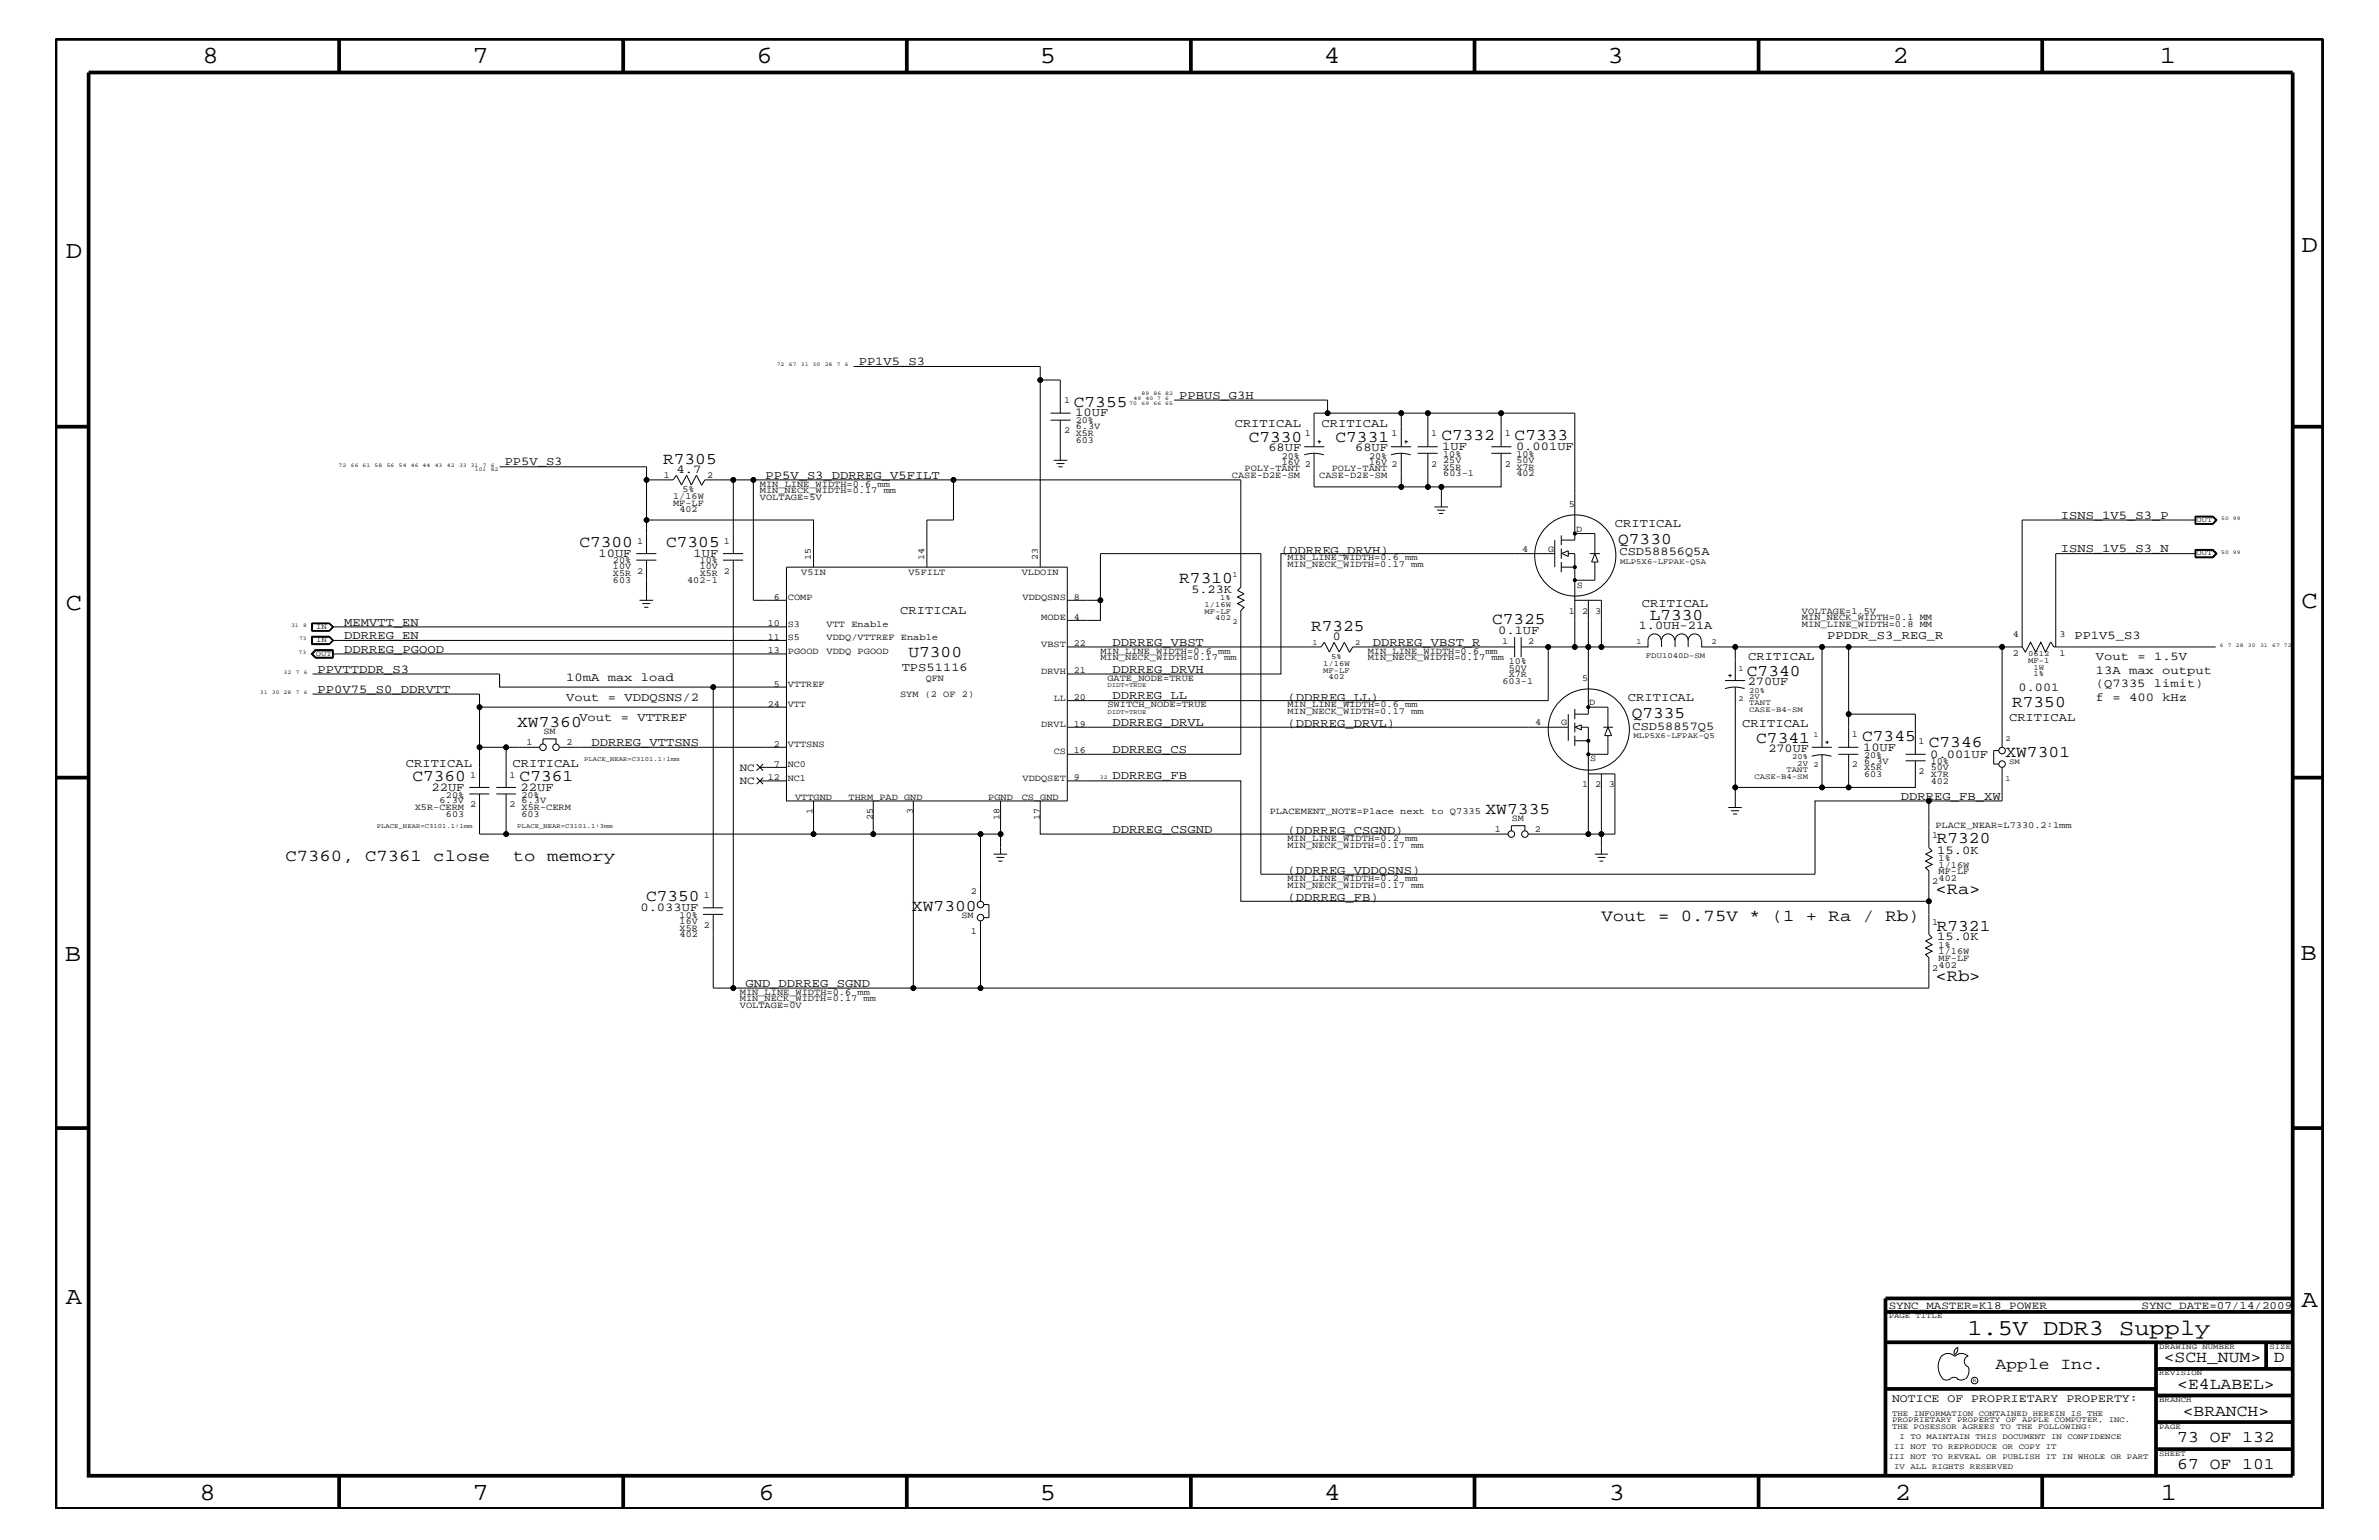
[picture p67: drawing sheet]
<svg xmlns="http://www.w3.org/2000/svg" width="432mm" height="279mm" viewBox="0 0 432 279" stroke-linecap="round" stroke-linejoin="round" font-family="sans-serif">
<defs><g id="words">
<g font-size="4.5">
<text x="36.7" y="11.5">8</text>
<text x="85.8" y="11.5">7</text>
<text x="137.3" y="11.5">6</text>
<text x="188.7" y="11.5">5</text>
<text x="240.3" y="11.5">4</text>
<text x="291.8" y="11.5">3</text>
<text x="343.5" y="11.5">2</text>
<text x="392" y="11.5">1</text>
<text x="11.9" y="46.8">D</text>
<text x="417.7" y="45.7">D</text>
<text x="11.9" y="110.6">C</text>
<text x="417.7" y="110.3">C</text>
<text x="11.8" y="174.3">B</text>
<text x="417.6" y="174.2">B</text>
<text x="11.9" y="236.7">A</text>
<text x="417.7" y="237.1">A</text>
<text x="36.2" y="272.1">8</text>
<text x="85.8" y="272.1">7</text>
<text x="137.7" y="272.1">6</text>
<text x="188.7" y="272.1">5</text>
<text x="240.4" y="272.1">4</text>
<text x="292" y="272.1">3</text>
<text x="343.9" y="272.1">2</text>
<text x="392.2" y="272.1">1</text>
</g>
<text font-size="4.1" x="357.1" y="242.3">1.5V DDR3 Supply</text>
<g font-size="3">
<text x="194.9" y="73.8">C7355</text>
<text x="226.7" y="80.2">C7330</text>
<text x="242.4" y="80.2">C7331</text>
<text x="261.6" y="79.9">C7332</text>
<text x="274.9" y="79.9">C7333</text>
<text x="120.4" y="84.1">R7305</text>
<text x="105.2" y="99.3">C7300</text>
<text x="120.9" y="99.3">C7305</text>
<text x="293.7" y="98.7">Q7330</text>
<text x="214" y="105.8">R7310</text>
<text x="270.8" y="113.1">C7325</text>
<text x="299.4" y="112.5">L7330</text>
<text x="164.9" y="119.2">U7300</text>
<text x="238" y="114.4">R7325</text>
<text x="317.1" y="122.6">C7340</text>
<text x="93.9" y="131.9">XW7360</text>
<text x="296.2" y="130.2">Q7335</text>
<text x="365.2" y="128.2">R7350</text>
<text x="318.8" y="134.7">C7341</text>
<text x="338" y="134.4">C7345</text>
<text x="350.1" y="135.6">C7346</text>
<text x="364" y="137.3">XW7301</text>
<text x="74.8" y="141.7">C7360</text>
<text x="94.3" y="141.7">C7361</text>
<text x="269.6" y="147.6">XW7335</text>
<text x="351.5" y="153">R7320</text>
<text x="51.8" y="156.2">C7360, C7361 close</text>
<text x="93.1" y="156.2">to memory</text>
<text x="117.3" y="163.5">C7350</text>
<text x="165.5" y="165.2">XW7300</text>
<text x="290.7" y="167.1">Vout = 0.75V * (1 + Ra / Rb)</text>
<text x="351.3" y="162.2">&lt;Ra&gt;</text>
<text x="351.5" y="168.9">R7321</text>
<text x="351.3" y="178">&lt;Rb&gt;</text>
<text x="362.2" y="248.4">Apple Inc.</text>
<text x="392.7" y="247.1">&lt;SCH_NUM&gt;</text>
<text x="395.2" y="252">&lt;E4LABEL&gt;</text>
<text x="412.7" y="247.1">D</text>
<text x="396.2" y="256.8">&lt;BRANCH&gt;</text>
<text x="395.2" y="261.6">73 OF 132</text>
<text x="395.2" y="266.6">67 OF 101</text>
</g>
<g font-size="2.2">
<text x="155.9" y="66.2">PP1V5_S3</text>
<text x="195.2" y="75.6">10UF</text>
<text x="214" y="72.3">PPBUS_G3H</text>
<text x="224.1" y="77.4">CRITICAL</text>
<text x="239.9" y="77.4">CRITICAL</text>
<text x="230.2" y="81.9">68UF</text>
<text x="246" y="81.9">68UF</text>
<text x="261.8" y="81.6">1UF</text>
<text x="275.2" y="81.6">0.001UF</text>
<text x="91.6" y="84.4">PP5V_S3</text>
<text x="122.8" y="85.8">4.7</text>
<text x="138.9" y="86.9">PP5V_S3_DDRREG_V5FILT</text>
<text x="293.1" y="95.6">CRITICAL</text>
<text x="374.1" y="94.2">ISNS_1V5_S3_P</text>
<text x="108.6" y="101">10UF</text>
<text x="125.9" y="101">1UF</text>
<text x="232.5" y="100.4">(DDRREG_DRVH)</text>
<text x="294" y="100.8">CSD58856Q5A</text>
<text x="374.1" y="100.2">ISNS_1V5_S3_N</text>
<text x="216.2" y="107.6">5.23K</text>
<text x="62.5" y="113.6">MEMVTT_EN</text>
<text x="163.4" y="111.4">CRITICAL</text>
<text x="298" y="110.2">CRITICAL</text>
<text x="62.5" y="118.4">DDRREG_PGOOD</text>
<text x="62.5" y="115.9">DDRREG_EN</text>
<text x="201.9" y="117.2">DDRREG_VBST</text>
<text x="241.9" y="116.1">0</text>
<text x="249.2" y="117.2">DDRREG_VBST_R</text>
<text x="271.9" y="115">0.1UF</text>
<text x="297.4" y="114.2">1.0UH-21A</text>
<text x="317.3" y="119.8">CRITICAL</text>
<text x="331.6" y="115.9">PPDDR_S3_REG_R</text>
<text x="376.5" y="115.9">PP1V5_S3</text>
<text x="380.4" y="119.8">Vout = 1.5V</text>
<text x="57.7" y="125.7">PP0V75_S0_DDRVTT</text>
<text x="57.7" y="122">PPVTTDDR_S3</text>
<text x="102.8" y="123.5">10mA max load</text>
<text x="163.7" y="121.7">TPS51116</text>
<text x="201.9" y="122">DDRREG_DRVH</text>
<text x="317.2" y="124.3">270UF</text>
<text x="366.4" y="125.3">0.001</text>
<text x="380.4" y="124.7">(Q7335 limit)</text>
<text x="380.4" y="122.3">13A max output</text>
<text x="102.8" y="127.1">Vout = VDDQSNS/2</text>
<text x="105.2" y="130.8">Vout = VTTREF</text>
<text x="201.9" y="131.7">DDRREG_DRVL</text>
<text x="201.9" y="126.9">DDRREG_LL</text>
<text x="233.7" y="127.1">(DDRREG_LL)</text>
<text x="233.7" y="131.9">(DDRREG_DRVL)</text>
<text x="295.5" y="127.1">CRITICAL</text>
<text x="316.2" y="131.9">CRITICAL</text>
<text x="364.7" y="130.8">CRITICAL</text>
<text x="380.4" y="127.1">f = 400 kHz</text>
<text x="107.4" y="135.3">DDRREG_VTTSNS</text>
<text x="201.9" y="136.6">DDRREG_CS</text>
<text x="296.3" y="132.4">CSD58857Q5</text>
<text x="321" y="136.4">270UF</text>
<text x="338.2" y="136.2">10UF</text>
<text x="350.4" y="137.4">0.001UF</text>
<text x="73.7" y="139.2">CRITICAL</text>
<text x="78.3" y="143.5">22UF</text>
<text x="93" y="139.2">CRITICAL</text>
<text x="94.5" y="143.5">22UF</text>
<text x="201.9" y="141.4">DDRREG_FB</text>
<text x="345" y="145.1">DDRREG_FB_XW</text>
<text x="201.9" y="151.1">DDRREG_CSGND</text>
<text x="233.7" y="151.3">(DDRREG_CSGND)</text>
<text x="351.6" y="154.9">15.0K</text>
<text x="233.7" y="158.6">(DDRREG_VDDQSNS)</text>
<text x="116.2" y="165.3">0.033UF</text>
<text x="233.7" y="163.5">(DDRREG_FB)</text>
<text x="351.6" y="170.6">15.0K</text>
<text x="135.3" y="179">GND_DDRREG_SGND</text>
</g>
<text font-size="2.1" x="343.4" y="254.4">NOTICE OF PROPRIETARY PROPERTY:</text>
<g font-size="2">
<text x="134.3" y="139.8">NC</text>
<text x="134.3" y="142.3">NC</text>
<text x="342.8" y="237.4">SYNC_MASTER=K18_POWER</text>
<text x="388.7" y="237.4">SYNC_DATE=07/14/2009</text>
</g>
<g font-size="1.7">
<text x="193.1" y="73.2">1</text>
<text x="195.2" y="77.9">6.3V</text>
<text x="195.2" y="76.8">20%</text>
<text x="193.1" y="78.6">2</text>
<text x="195.2" y="80.3">603</text>
<text x="195.2" y="79.1">X5R</text>
<text x="232.7" y="83.3">20%</text>
<text x="236.8" y="79.2">1</text>
<text x="248.5" y="83.3">20%</text>
<text x="252.6" y="79.2">1</text>
<text x="259.8" y="79.2">1</text>
<text x="262" y="83.9">25V</text>
<text x="262" y="82.8">10%</text>
<text x="273.1" y="79.2">1</text>
<text x="275.3" y="83.9">50V</text>
<text x="275.3" y="82.8">10%</text>
<text x="120.5" y="86.7">1</text>
<text x="123.9" y="89.3">5%</text>
<text x="128.4" y="86.7">2</text>
<text x="137.9" y="89.5">MIN_NECK_WIDTH=0.17 mm</text>
<text x="137.9" y="88.3">MIN_LINE_WIDTH=0.6 mm</text>
<text x="223.6" y="86.7">CASE-D2E-SM</text>
<text x="225.9" y="85.5">POLY-TANT</text>
<text x="232.7" y="84.4">16V 2</text>
<text x="239.4" y="86.7">CASE-D2E-SM</text>
<text x="241.7" y="85.5">POLY-TANT</text>
<text x="248.5" y="84.4">16V 2</text>
<text x="259.8" y="84.7">2</text>
<text x="262" y="86.4">603-1</text>
<text x="262" y="85.2">X5R</text>
<text x="273.1" y="84.7">2</text>
<text x="275.3" y="86.4">402</text>
<text x="275.3" y="85.2">X7R</text>
<text x="122.2" y="90.5">1/16W</text>
<text x="122.2" y="91.7">MF-LF</text>
<text x="123.3" y="92.9">402</text>
<text x="137.9" y="90.7">VOLTAGE=5V</text>
<text x="284.7" y="92">5</text>
<text x="115.7" y="98.7">1</text>
<text x="131.4" y="98.7">1</text>
<text x="147.2" y="101.6" transform="rotate(-90 147.2 101.6)">15</text>
<text x="167.7" y="101.6" transform="rotate(-90 167.7 101.6)">14</text>
<text x="188.4" y="101.6" transform="rotate(-90 188.4 101.6)">23</text>
<text x="233.7" y="101.6">MIN_LINE_WIDTH=0.6 mm</text>
<text x="276.3" y="100.1">4</text>
<text x="281" y="100.1">G</text>
<text x="286.1" y="96.5">D</text>
<text x="111.3" y="105.8">603</text>
<text x="111.3" y="102.2">20%</text>
<text x="111.3" y="104.6">X5R</text>
<text x="111.3" y="103.3">10V</text>
<text x="115.7" y="104.1">2</text>
<text x="124.7" y="105.8">402-1</text>
<text x="127" y="102.2">10%</text>
<text x="127" y="103.3">10V</text>
<text x="127" y="104.6">X5R</text>
<text x="131.4" y="104.1">2</text>
<text x="145.4" y="104.3">V5IN</text>
<text x="164.9" y="104.3">V5FILT</text>
<text x="185.5" y="104.3">VLDOIN</text>
<text x="233.7" y="102.9">MIN_NECK_WIDTH=0.17 mm</text>
<text x="286.2" y="106.6">S</text>
<text x="139.4" y="113.7">10</text>
<text x="140.5" y="108.8">6</text>
<text x="143" y="108.9">COMP</text>
<text x="143" y="113.7">S3</text>
<text x="150" y="113.7">VTT Enable</text>
<text x="185.6" y="108.9">VDDQSNS</text>
<text x="189" y="112.6">MODE</text>
<text x="194.9" y="112.5">4</text>
<text x="194.9" y="108.8">8</text>
<text x="284.7" y="111.4">1</text>
<text x="287.2" y="111.4">2</text>
<text x="289.6" y="111.4">3</text>
<text x="327.1" y="112.6">MIN_NECK_WIDTH=0.1 MM</text>
<text x="327.1" y="113.7">MIN_LINE_WIDTH=0.8 MM</text>
<text x="327.1" y="111.4">VOLTAGE=1.5V</text>
<text x="139.4" y="118.5">13</text>
<text x="139.4" y="116.1">11</text>
<text x="143" y="118.6">PGOOD</text>
<text x="143" y="116.2">S5</text>
<text x="150" y="116.2">VDDQ/VTTREF Enable</text>
<text x="150" y="118.6">VDDQ PGOOD</text>
<text x="189" y="117.4">VBST</text>
<text x="194.9" y="117.3">22</text>
<text x="199.7" y="119.8">MIN_NECK_WIDTH=0.17 mm</text>
<text x="199.7" y="118.6">MIN_LINE_WIDTH=0.6 mm</text>
<text x="248.2" y="118.6">MIN_LINE_WIDTH=0.6 mm</text>
<text x="248.2" y="119.8">MIN_NECK_WIDTH=0.17 mm</text>
<text x="272.6" y="116.8">1</text>
<text x="277.4" y="116.8">2</text>
<text x="365.3" y="119">2</text>
<text x="365.3" y="115.5">4</text>
<text x="373.8" y="119">1</text>
<text x="373.8" y="115.5">3</text>
<text x="140.5" y="124.6">5</text>
<text x="143" y="124.7">VTTREF</text>
<text x="168" y="123.6">QFN</text>
<text x="189" y="122.3">DRVH</text>
<text x="194.9" y="122.1">21</text>
<text x="201" y="123.5">GATE_NODE=TRUE</text>
<text x="272.7" y="124.1">603-1</text>
<text x="273.9" y="122.9">X7R</text>
<text x="273.9" y="120.4">10%</text>
<text x="273.9" y="121.7">50V</text>
<text x="287.2" y="123.5">5</text>
<text x="139.4" y="128.2">24</text>
<text x="143" y="128.3">VTT</text>
<text x="163.4" y="126.5">SYM (2 OF 2)</text>
<text x="189" y="131.9">DRVL</text>
<text x="191.3" y="127.1">LL</text>
<text x="194.9" y="131.9">19</text>
<text x="194.9" y="127">20</text>
<text x="201" y="128.3">SWITCH_NODE=TRUE</text>
<text x="233.7" y="128.3">MIN_LINE_WIDTH=0.6 mm</text>
<text x="233.7" y="129.6">MIN_NECK_WIDTH=0.17 mm</text>
<text x="278.6" y="131.6">4</text>
<text x="283.4" y="131.6">G</text>
<text x="288.5" y="128">D</text>
<text x="95.5" y="135.2">1</text>
<text x="98.6" y="133.2">SM</text>
<text x="102.8" y="135.2">2</text>
<text x="140.5" y="135.5">2</text>
<text x="143" y="135.6">VTTSNS</text>
<text x="191.3" y="136.8">CS</text>
<text x="194.9" y="136.7">16</text>
<text x="336.1" y="133.8">1</text>
<text x="338.3" y="137.4">20%</text>
<text x="348.2" y="135">1</text>
<text x="85.3" y="141.1">1</text>
<text x="92.5" y="141.1">1</text>
<text x="139.4" y="141.5">12</text>
<text x="140.5" y="139.1">7</text>
<text x="143" y="139.2">NC0</text>
<text x="143" y="141.7">NC1</text>
<text x="185.6" y="141.7">VDDQSET</text>
<text x="194.9" y="141.5">9</text>
<text x="287.2" y="142.9">1</text>
<text x="288.6" y="138.1">S</text>
<text x="289.6" y="142.9">2</text>
<text x="292" y="142.9">3</text>
<text x="336.1" y="139.2">2</text>
<text x="338.3" y="138.5">6.3V</text>
<text x="338.3" y="140.9">603</text>
<text x="338.3" y="139.7">X5R</text>
<text x="348.2" y="140.4">2</text>
<text x="350.4" y="139.7">50V</text>
<text x="350.4" y="138.6">10%</text>
<text x="350.4" y="142.2">402</text>
<text x="350.4" y="140.9">X7R</text>
<text x="75.3" y="147">X5R-CERM</text>
<text x="79.8" y="145.7">6.3V</text>
<text x="80.9" y="144.7">20%</text>
<text x="80.9" y="148.2">603</text>
<text x="85.3" y="146.5">2</text>
<text x="92.5" y="146.5">2</text>
<text x="94.7" y="145.7">6.3V</text>
<text x="94.7" y="144.7">20%</text>
<text x="94.7" y="147">X5R-CERM</text>
<text x="94.7" y="148.2">603</text>
<text x="144.3" y="145.1">VTTGND</text>
<text x="147.5" y="147.6" transform="rotate(-90 147.5 147.6)">1</text>
<text x="154" y="145.1">THRM_PAD GND</text>
<text x="158.4" y="148.7" transform="rotate(-90 158.4 148.7)">25</text>
<text x="165.7" y="147.6" transform="rotate(-90 165.7 147.6)">3</text>
<text x="179.4" y="145.1">PGND</text>
<text x="181.4" y="148.7" transform="rotate(-90 181.4 148.7)">18</text>
<text x="185.5" y="145.1">CS_GND</text>
<text x="188.7" y="148.7" transform="rotate(-90 188.7 148.7)">17</text>
<text x="230.5" y="147.7">PLACEMENT_NOTE=Place next to Q7335</text>
<text x="274.4" y="149">SM</text>
<text x="233.7" y="153.8">MIN_NECK_WIDTH=0.17 mm</text>
<text x="233.7" y="152.6">MIN_LINE_WIDTH=0.2 mm</text>
<text x="271.3" y="151">1</text>
<text x="278.6" y="151">2</text>
<text x="350.7" y="152">1</text>
<text x="351.3" y="150.1">PLACE_NEAR=L7330.2:1mm</text>
<text x="233.7" y="161.1">MIN_NECK_WIDTH=0.17 mm</text>
<text x="233.7" y="159.9">MIN_LINE_WIDTH=0.2 mm</text>
<text x="350.7" y="160.5">2</text>
<text x="351.9" y="159.9">402</text>
<text x="351.9" y="158.6">MF-LF</text>
<text x="351.9" y="157.4">1/16W</text>
<text x="351.9" y="156.2">1%</text>
<text x="123.4" y="167.6">16V</text>
<text x="123.4" y="166.5">10%</text>
<text x="127.8" y="162.8">1</text>
<text x="174.5" y="166.5">SM</text>
<text x="176.2" y="162.2">2</text>
<text x="350.7" y="167.8">1</text>
<text x="123.4" y="170">402</text>
<text x="123.4" y="168.9">X5R</text>
<text x="127.8" y="168.3">2</text>
<text x="176.2" y="169.5">1</text>
<text x="351.9" y="173.2">1/16W</text>
<text x="351.9" y="172">1%</text>
<text x="350.7" y="176.2">2</text>
<text x="351.9" y="175.6">402</text>
<text x="351.9" y="174.4">MF-LF</text>
<text x="134.3" y="181.6">MIN_NECK_WIDTH=0.17 mm</text>
<text x="134.3" y="182.9">VOLTAGE=0V</text>
<text x="134.3" y="180.5">MIN_LINE_WIDTH=0.6 mm</text>
</g>
<g font-size="1.4">
<text x="398.7" y="94.8">OUT</text>
<text x="398.7" y="100.8">OUT</text>
<text x="223.7" y="104.7">1</text>
<text x="294" y="102.4">MLP5X6-LFPAK-Q5A</text>
<text x="218.6" y="110.2">1/16W</text>
<text x="218.6" y="111.4">MF-LF</text>
<text x="220.6" y="112.6">402</text>
<text x="221.5" y="108.9">1%</text>
<text x="223.7" y="113.1">2</text>
<text x="57.3" y="119">OUT</text>
<text x="57.4" y="114.2">IN</text>
<text x="57.4" y="116.5">IN</text>
<text x="238.3" y="117">1</text>
<text x="241.6" y="119.6">5%</text>
<text x="246" y="117">2</text>
<text x="297" y="116.8">1</text>
<text x="298.7" y="119.3">FDU1040D-SM</text>
<text x="310.6" y="116.8">2</text>
<text x="368.1" y="119.1">0612</text>
<text x="240.2" y="122">MF-LF</text>
<text x="240.2" y="120.8">1/16W</text>
<text x="241.1" y="123.2">402</text>
<text x="315.6" y="121.7">1</text>
<text x="317.5" y="125.7">20%</text>
<text x="368.1" y="120.3">MF-1</text>
<text x="369.1" y="122.7">1%</text>
<text x="369.1" y="121.5">1W</text>
<text x="315.6" y="127.1">2</text>
<text x="317.5" y="128">TANT</text>
<text x="317.5" y="126.9">2V</text>
<text x="317.5" y="129.1">CASE-B4-SM</text>
<text x="296.5" y="133.9">MLP5X6-LFPAK-Q5</text>
<text x="325.3" y="137.8">20%</text>
<text x="329.2" y="133.8">1</text>
<text x="364" y="134.4">2</text>
<text x="318.4" y="141.3">CASE-B4-SM</text>
<text x="324.3" y="140.1">TANT</text>
<text x="326.2" y="139">2V 2</text>
<text x="364" y="141.7">1</text>
<text x="364.7" y="138.6">SM</text>
<text x="342.8" y="239.2">PAGE TITLE</text>
<text x="391.9" y="244.7">DRAWING NUMBER</text>
<text x="411.9" y="244.7">SIZE</text>
<text x="391.9" y="249.5">REVISION</text>
<text x="343.4" y="256.8">THE INFORMATION CONTAINED HEREIN IS THE</text>
<text x="391.9" y="254.4">BRANCH</text>
<text x="343.4" y="259.3">THE POSESSOR AGREES TO THE FOLLOWING:</text>
<text x="343.4" y="258">PROPRIETARY PROPERTY OF APPLE COMPUTER, INC.</text>
<text x="343.8" y="262.9">II NOT TO REPRODUCE OR COPY IT</text>
<text x="344.8" y="261.1">I TO MAINTAIN THIS DOCUMENT IN CONFIDENCE</text>
<text x="391.9" y="259.3">PAGE</text>
<text x="342.8" y="264.7">III NOT TO REVEAL OR PUBLISH IT IN WHOLE OR PART</text>
<text x="343.8" y="266.6">IV ALL RIGHTS RESERVED</text>
<text x="391.9" y="264.1">SHEET</text>
</g>
<g font-size="1.2">
<text x="201" y="124.7">DIDT=TRUE</text>
<text x="201" y="129.6">DIDT=TRUE</text>
<text x="106" y="138">PLACE_NEAR=C3101.1:1mm</text>
<text x="68.4" y="150.1">PLACE_NEAR=C3101.1:1mm</text>
<text x="93.9" y="150.1">PLACE_NEAR=C3101.1:3mm</text>
</g>
<g font-size="1">
<text x="141" y="66.5">72</text>
<text x="143.2" y="66.5">67</text>
<text x="145.4" y="66.5">31 30</text>
<text x="149.7" y="66.5">28</text>
<text x="151.9" y="66.5">7</text>
<text x="153.3" y="66.5">6</text>
<text x="207.2" y="71.7">89</text>
<text x="209.4" y="71.7">86 82</text>
<text x="205" y="73.4">70</text>
<text x="205.7" y="72.6">49</text>
<text x="207.2" y="73.4">69</text>
<text x="207.9" y="72.6">40 7</text>
<text x="209.4" y="73.4">66 65</text>
<text x="211.5" y="72.6">6</text>
<text x="61.5" y="84.7">72</text>
<text x="63.7" y="84.7">66 61</text>
<text x="68" y="84.7">58</text>
<text x="70.2" y="84.7">56</text>
<text x="72.4" y="84.7">54</text>
<text x="74.6" y="84.7">46 44</text>
<text x="78.9" y="84.7">43</text>
<text x="81.1" y="84.7">42</text>
<text x="83.3" y="84.7">33 31</text>
<text x="86.2" y="85.5">101</text>
<text x="87.6" y="84.7">7</text>
<text x="89.1" y="85.5">82</text>
<text x="89.1" y="84.7">6</text>
<text x="403.2" y="94.3">50 99</text>
<text x="403.2" y="100.4">50 99</text>
<text x="52.8" y="113.7">31</text>
<text x="55" y="113.7">8</text>
<text x="54.2" y="118.6">73</text>
<text x="54.3" y="116.2">73</text>
<text x="402.9" y="117.4">6</text>
<text x="404.4" y="117.4">7</text>
<text x="405.8" y="117.4">28</text>
<text x="408" y="117.4">30</text>
<text x="410.2" y="117.4">31</text>
<text x="412.4" y="117.4">67 72</text>
<text x="47.2" y="125.9">31</text>
<text x="49.4" y="125.9">30 28</text>
<text x="51.5" y="122.3">32</text>
<text x="53.7" y="125.9">7</text>
<text x="53.7" y="122.3">7</text>
<text x="55.1" y="125.9">6</text>
<text x="55.1" y="122.3">6</text>
<text x="199.6" y="141.4">32</text>
<text x="358.1" y="250.7">R</text>
</g>
</g></defs>
<g fill="none" stroke="#000" stroke-width=".18">
<path d="M154.9 66.5h33.9v2.4M190.7 76.2h3.6M190.7 75h3.6M192.4 75v-6.1h-3.6v34M192.4 76.2v7.3M213.1 72.6h27.9v2.4h13.3M239.4 79.9v.6M241 75h-2.5v6.1M255.2 79.9v.6M259.2 75h-4.9v6.1M272.5 75h-13.3v6.1M90.7 84.7h26.6v2.4h4.9l.6-.9 .9 1.8 .9-1.8 .9 1.8 .9-1.8 .9 1.8"/>
<path d="M117.3 87.1v7.2h30.4v8.6M117.3 94.3v6.1M127.3 88.1l.6-1h5.2v13.3M133.1 87.1h92.1v19.4l-.6 .6 1.2 .6-1.2 .6 1.2 .6-1.2 .6 1.2 .7-.6 .6v26h-31.5M136.7 87.1v21.8h6M173.1 87.1v7.2h-4.9v8.6M191.3 83.5h2.4M191.8 84.1h1.4M192.1 84.7h.8M236.7 82.5a5.7 5.7 0 0 1 3.6 0M236.7 81.1h3.7M238.5 82.2v6.1h20.7"/>
<path d="M239.2 80.1h.6M252.5 82.5a5.7 5.7 0 0 1 3.5 0M252.5 81.1h3.6M254.3 82.2v6.1M254.9 80.1h.6M257.3 82.2h3.6M257.3 81.1h3.6M259.2 82.2v6.1h2.4v3.7M260.4 92h2.4M260.9 92.6h1.4M261.2 93.2h.8M270.7 82.2h3.6"/>
<path d="M270.7 81.1h3.6M272.5 82.2v6.1h-10.9M272.5 81.1v-6.1h13.3v23h-2.4M282.2 98v4.9M283.4 97.1v1.8M283.4 99.5v1.9M285.8 96.8h3.7v3.6M398.4 99.7h3.3l.7 .7-.7 .8h-3.3zM398.4 99.8h3.3M398.5 99.9h3.1l.6 .5-.6 .6h-3.1M398.5 93.8h3.2l.6 .5-.6 .7h-3.2zM398.5 99.8v1.3"/>
<path d="M398.5 94.3h-31.5v23.1M401.6 93.8l.6 .5-.6 .7M401.7 93.7l.7 .6-.7 .8M401.7 93.7h-3.3v1.4h3.3M401.7 93.7l.6 .6-.6 .8M401.7 99.8l.6 .6-.6 .7M56.6 115.4h3.2l.7 .8-.7 .8h-3.2zM56.6 114.4h3.2M56.6 113.1v1.4M56.6 115.5h3.2l.7 .7-.7 .7h-3.2zM56.6 113.1h3.2M56.7 113.1v1.3"/>
<path d="M56.7 115.6h3.1l.6 .6-.6 .6h-3.1zM57.2 117.9h3.3v1.5h-3.3l-.7-.8zM57.2 117.9l-.6 .7 .6 .7h3.3M57.3 119.3l-.7-.7 .7-.6h3.1v1.3M59.8 113.1h-3.2v1.4h3.2M59.8 113.1l.7 .6-.7 .8M59.8 113.1l.7 .6M59.8 113.1l.6 .6M60.4 118.1h-3.1l-.6 .5 .6 .6h3.1M60.4 116.2h82.3M60.4 113.7h82.3M60.4 118.6h82.3"/>
<path d="M60.4 113.7l-.6 .7M60.5 113.7l-.7 .7M60.5 113.7l-.7 .8M115.5 101.6h3.6M115.5 100.4h3.6M116.1 108.9h2.4M116.6 109.5h1.4M116.9 110.2h.8M117.3 101.6v7.3M131.2 101.6h3.7M131.2 100.4h3.7M133.1 101.6v77.7h-3.6v-13.4"/>
<path d="M142.7 102.9h51v42.4h-51zM193.7 108.9h6v3.7h-6M193.7 117.4h46.1l.6-.9 .9 1.8 .8-1.8 1 1.8 .9-1.8 .9 1.8M199.7 108.9v-8.5h29.2v58.2h100.5v-13.3h20.7M274.9 115.6v3.6M274.9 117.4h-29.4l-.6 1M276.1 115.6v3.6M276.1 117.4h9.7M281 117.4v9.7h-87.3M282.2 100.4h-49.7v21.9h-38.8M283.4 102.9h2.4M283.4 102v1.8"/>
<path d="M283.4 100.4l1.2-.5v1.1l-1.1-.6M284.6 100.4h1.2v17h4.9M285.8 108.9h4.9v8.5h8.4v-1.2a1.19 1.19 0 0 1 1.2-1.2 1.19 1.19 0 0 1 1.2 1.2M288.3 108.9v20.7h-2.5M288.5 100.4h1.9M289.5 100.4l.6 1.6h-1.2zM289.5 102v3.3h-3.7M304 116.2a1.19 1.19 0 0 0-1.2-1.2 1.19 1.19 0 0 0-1.2 1.2v1.2M306.4 116.2a1.19 1.19 0 0 0-1.2-1.2 1.19 1.19 0 0 0-1.2 1.2v1.2M306.4 116.2a1.19 1.19 0 0 1 1.2-1.2 1.19 1.19 0 0 1 1.2 1.2M306.4 116.2v1.2M308.9 116.2v1.2h6.1v6.1"/>
<path d="M330.7 117.4v18.2M335.5 117.4v12.2M363.4 117.4v18.2M372.2 116.5l-.9 1.8-.9-1.8-.9 1.8-.9-1.8-1 1.8-.6-.9h-52M372.2 116.4l.6 1h29.4M398.4 101.1h3.3M398.5 100.4h-25.4v17M56.7 122.3h34v2.4h52M56.7 125.9h30.3v2.4M91.9 135.6h-4.9v7.3M98 135.6h-6.1v7.3M98.6 135v-.9h2.3v.9"/>
<path d="M101.6 135.6h41.1M129.5 124.7v40M137.3 138.6l1.2 1.2M137.9 139.2h4.8M138.5 138.6l-1.2 1.2M142.7 128.3h-55.7v7.3M193.7 131.9h90.9M284.6 129.6v4.8M285.8 128.6v1.9M285.8 131.1v1.8M285.8 133.5v1.8M285.8 131.9l1.2-.4v.9l-1.1-.5"/>
<path d="M285.8 134.4h2.5M287 131.9h1.3v19.4h4.8v-10.9h-4.8M288.3 128.3h3.5v3.6M291 131.9h1.8M291.8 133.5v3.3h-3.5M291.8 131.9l.7 1.6h-1.2zM313.1 124.9a5.7 5.7 0 0 1 3.6 0M313.1 123.5h3.6M313.7 122.5h.6M314 122.3v.6M315 124.7v21.8M328.8 137.2a5.8 5.8 0 0 1 3.6 0"/>
<path d="M328.8 135.6h3.7M330.7 136.8v6.1h-15.7M331.3 134.6h.6M331.6 134.4v.6M333.7 135.6h3.6M333.7 136.8h3.6M335.5 135.6v-6h12.1v7.2M335.5 136.8v6.1M345.9 136.8h3.6M345.9 138h3.6M347.6 138v4.9h-12.1M362.8 136.2h-.9v2.4h.9"/>
<path d="M363.4 139.2v6.1h-13.3M85.2 144h3.6M85.2 142.9h3.6M87 144v7.3h60.7M90.1 144h3.5M90.1 142.9h3.5M91.9 144v7.3M137.3 141.1l1.2 1.2M137.9 141.7h4.8M138.5 141.1l-1.2 1.2M147.7 145.3v6h10.8M158.5 145.3v6h19.5"/>
<path d="M165.8 145.3v34h12.2M180.3 155h2.5M180.8 155.6h1.5M181.2 156.2h.7M181.6 151.3h-3.6v12.2M181.6 145.3v9.7M188.8 145.3v6h84.9M193.7 141.7h31.5v21.8h124.9v-5.5l-.6-.6 1.2-.6-1.2-.6 1.2-.6-1.2-.6 1.2-.6-.6-.6v-8.5M274.3 150.7v-.9h2.5v.9M277.4 151.3h10.9M289.5 155h2.3M290 155.6h1.4"/>
<path d="M290.3 156.2h.7M290.7 140.4v14.6M313.7 146.5h2.4M314.2 147.1h1.4M314.5 147.7h.8M330.7 142.9h4.8M127.6 165.9h3.6M127.6 164.7h3.6M133.1 179.3h32.7M178 167.1v12.2M178.6 164.1h.9v2.4h-.9M350.1 163.5v6l.6 .6-1.2 .6 1.2 .7-1.2 .6 1.2 .6-1.2 .6 .6 .6v5.5h-172.1"/>
<path d="M352.3 246.1a1.69 1.69 0 0 1 2.5 0 1.72 1.72 0 0 1 2.4 0M352.4 246a3.2 3.2 0 0 0 .4 4.3l.8 .1 .4-.2M354 250.2l.7-.3 .7 .3M355.2 250.2l.7 .2 .7-.2M355.3 244.4v.3a1.18 1.18 0 0 1-.6 1.1M355.4 244.4a.99 .99 0 0 0-.6 1.4M357.2 246a1.04 1.04 0 0 0-.7 1 1.04 1.04 0 0 0 .7 1M357.3 248l.1 .7a2.11 2.11 0 0 1-.6 1.5"/>
<circle cx="188.8" cy="68.9" r=".42"/>
<circle cx="241" cy="75" r=".42"/>
<circle cx="254.3" cy="75" r=".42"/>
<circle cx="259.2" cy="75" r=".42"/>
<circle cx="272.5" cy="75" r=".42"/>
<circle cx="117.3" cy="87.1" r=".42"/>
<circle cx="117.3" cy="94.3" r=".42"/>
<circle cx="133.1" cy="87.1" r=".42"/>
<circle cx="136.7" cy="87.1" r=".42"/>
<circle cx="173.1" cy="87.1" r=".42"/>
<circle cx="254.3" cy="88.3" r=".42"/>
<circle cx="259.2" cy="88.3" r=".42"/>
<circle cx="261.6" cy="88.3" r=".42"/>
<circle cx="285.8" cy="96.8" r=".25"/>
<circle cx="199.7" cy="108.9" r=".42"/>
<circle cx="281" cy="117.4" r=".42"/>
<circle cx="285.8" cy="117.4" r=".42"/>
<circle cx="285.8" cy="105.3" r=".25"/>
<circle cx="285.8" cy="102.9" r=".25"/>
<circle cx="285.9" cy="100.8" r="7.4"/>
<circle cx="288.3" cy="117.4" r=".42"/>
<circle cx="290.7" cy="117.4" r=".42"/>
<circle cx="315" cy="117.4" r=".42"/>
<circle cx="330.7" cy="117.4" r=".42"/>
<circle cx="335.5" cy="117.4" r=".42"/>
<circle cx="363.4" cy="117.4" r=".42"/>
<circle cx="87" cy="128.3" r=".42"/>
<circle cx="87" cy="135.6" r=".42"/>
<circle cx="91.9" cy="135.6" r=".42"/>
<circle cx="98.6" cy="135.6" r=".59"/>
<circle cx="100.9" cy="135.6" r=".59"/>
<circle cx="129.5" cy="124.7" r=".42"/>
<circle cx="288.3" cy="134.4" r=".25"/>
<circle cx="288.3" cy="136.8" r=".25"/>
<circle cx="288.3" cy="128.3" r=".25"/>
<circle cx="288.4" cy="132.4" r="7.4"/>
<circle cx="335.5" cy="129.6" r=".42"/>
<circle cx="363.4" cy="136.2" r=".59"/>
<circle cx="363.4" cy="138.6" r=".59"/>
<circle cx="91.9" cy="151.3" r=".42"/>
<circle cx="147.7" cy="151.3" r=".42"/>
<circle cx="158.5" cy="151.3" r=".42"/>
<circle cx="178" cy="151.3" r=".42"/>
<circle cx="181.6" cy="151.3" r=".42"/>
<circle cx="274.3" cy="151.3" r=".59"/>
<circle cx="276.8" cy="151.3" r=".59"/>
<circle cx="288.3" cy="151.3" r=".42"/>
<circle cx="290.7" cy="151.3" r=".42"/>
<circle cx="315" cy="142.9" r=".42"/>
<circle cx="330.7" cy="142.9" r=".42"/>
<circle cx="335.5" cy="142.9" r=".42"/>
<circle cx="350.1" cy="145.3" r=".42"/>
<circle cx="133.1" cy="179.3" r=".42"/>
<circle cx="165.8" cy="179.3" r=".42"/>
<circle cx="178" cy="179.3" r=".42"/>
<circle cx="178" cy="166.5" r=".59"/>
<circle cx="178" cy="164.1" r=".59"/>
<circle cx="350.1" cy="163.5" r=".42"/>
<circle cx="358.4" cy="250.5" r=".59"/>
</g>
<g fill="#000">
<circle cx="188.8" cy="68.9" r=".42"/>
<circle cx="241" cy="75" r=".42"/>
<circle cx="254.3" cy="75" r=".42"/>
<circle cx="259.2" cy="75" r=".42"/>
<circle cx="272.5" cy="75" r=".42"/>
<circle cx="117.3" cy="87.1" r=".42"/>
<circle cx="117.3" cy="94.3" r=".42"/>
<circle cx="133.1" cy="87.1" r=".42"/>
<circle cx="136.7" cy="87.1" r=".42"/>
<circle cx="173.1" cy="87.1" r=".42"/>
<circle cx="254.3" cy="88.3" r=".42"/>
<circle cx="259.2" cy="88.3" r=".42"/>
<circle cx="261.6" cy="88.3" r=".42"/>
<circle cx="285.8" cy="96.8" r=".25"/>
<circle cx="199.7" cy="108.9" r=".42"/>
<circle cx="281" cy="117.4" r=".42"/>
<circle cx="285.8" cy="117.4" r=".42"/>
<circle cx="285.8" cy="105.3" r=".25"/>
<circle cx="285.8" cy="102.9" r=".25"/>
<circle cx="288.3" cy="117.4" r=".42"/>
<circle cx="290.7" cy="117.4" r=".42"/>
<circle cx="315" cy="117.4" r=".42"/>
<circle cx="330.7" cy="117.4" r=".42"/>
<circle cx="335.5" cy="117.4" r=".42"/>
<circle cx="363.4" cy="117.4" r=".42"/>
<circle cx="87" cy="128.3" r=".42"/>
<circle cx="87" cy="135.6" r=".42"/>
<circle cx="91.9" cy="135.6" r=".42"/>
<circle cx="129.5" cy="124.7" r=".42"/>
<circle cx="288.3" cy="134.4" r=".25"/>
<circle cx="288.3" cy="136.8" r=".25"/>
<circle cx="288.3" cy="128.3" r=".25"/>
<circle cx="335.5" cy="129.6" r=".42"/>
<circle cx="91.9" cy="151.3" r=".42"/>
<circle cx="147.7" cy="151.3" r=".42"/>
<circle cx="158.5" cy="151.3" r=".42"/>
<circle cx="178" cy="151.3" r=".42"/>
<circle cx="181.6" cy="151.3" r=".42"/>
<circle cx="288.3" cy="151.3" r=".42"/>
<circle cx="290.7" cy="151.3" r=".42"/>
<circle cx="315" cy="142.9" r=".42"/>
<circle cx="330.7" cy="142.9" r=".42"/>
<circle cx="335.5" cy="142.9" r=".42"/>
<circle cx="350.1" cy="145.3" r=".42"/>
<circle cx="133.1" cy="179.3" r=".42"/>
<circle cx="165.8" cy="179.3" r=".42"/>
<circle cx="178" cy="179.3" r=".42"/>
<circle cx="350.1" cy="163.5" r=".42"/>
</g>
<g fill="none" stroke="#000" stroke-width=".68" stroke-linecap="butt">
<path d="M10.1 7.1h411.5v266.7h-411.5zM16.1 13.2h400v254.5h-400zM61.6 7.1v6.1M113.1 7.1v6.1M164.6 7.1v6.1M216.2 7.1v6.1M267.6 7.1v6.1M319.2 7.1v6.1M370.7 7.1v6.1M10.1 77.4h6M416.1 77.4h5.5M10.1 141.1h6"/>
<path d="M416.1 141.1h5.5M10.1 204.7h6M416.1 204.7h5.5M342.2 238h73.9M416.1 235.6h-73.9v32.1M342.2 243.5h73.9M342.2 252h49.1M391.3 243.5v24.2M391.3 258h24.8M391.3 253.2h24.8M391.3 248.4h24.8M411.3 243.5v4.9"/>
<path d="M61.6 267.7v6.1M113.1 267.7v6.1M164.6 267.7v6.1M216.2 268v5.8M267.6 267.7v6.1M319.2 267.7v6.1M370.7 267.7v6.1M391.3 262.9h24.8"/>
</g>
<use href="#words"/>
</svg>
